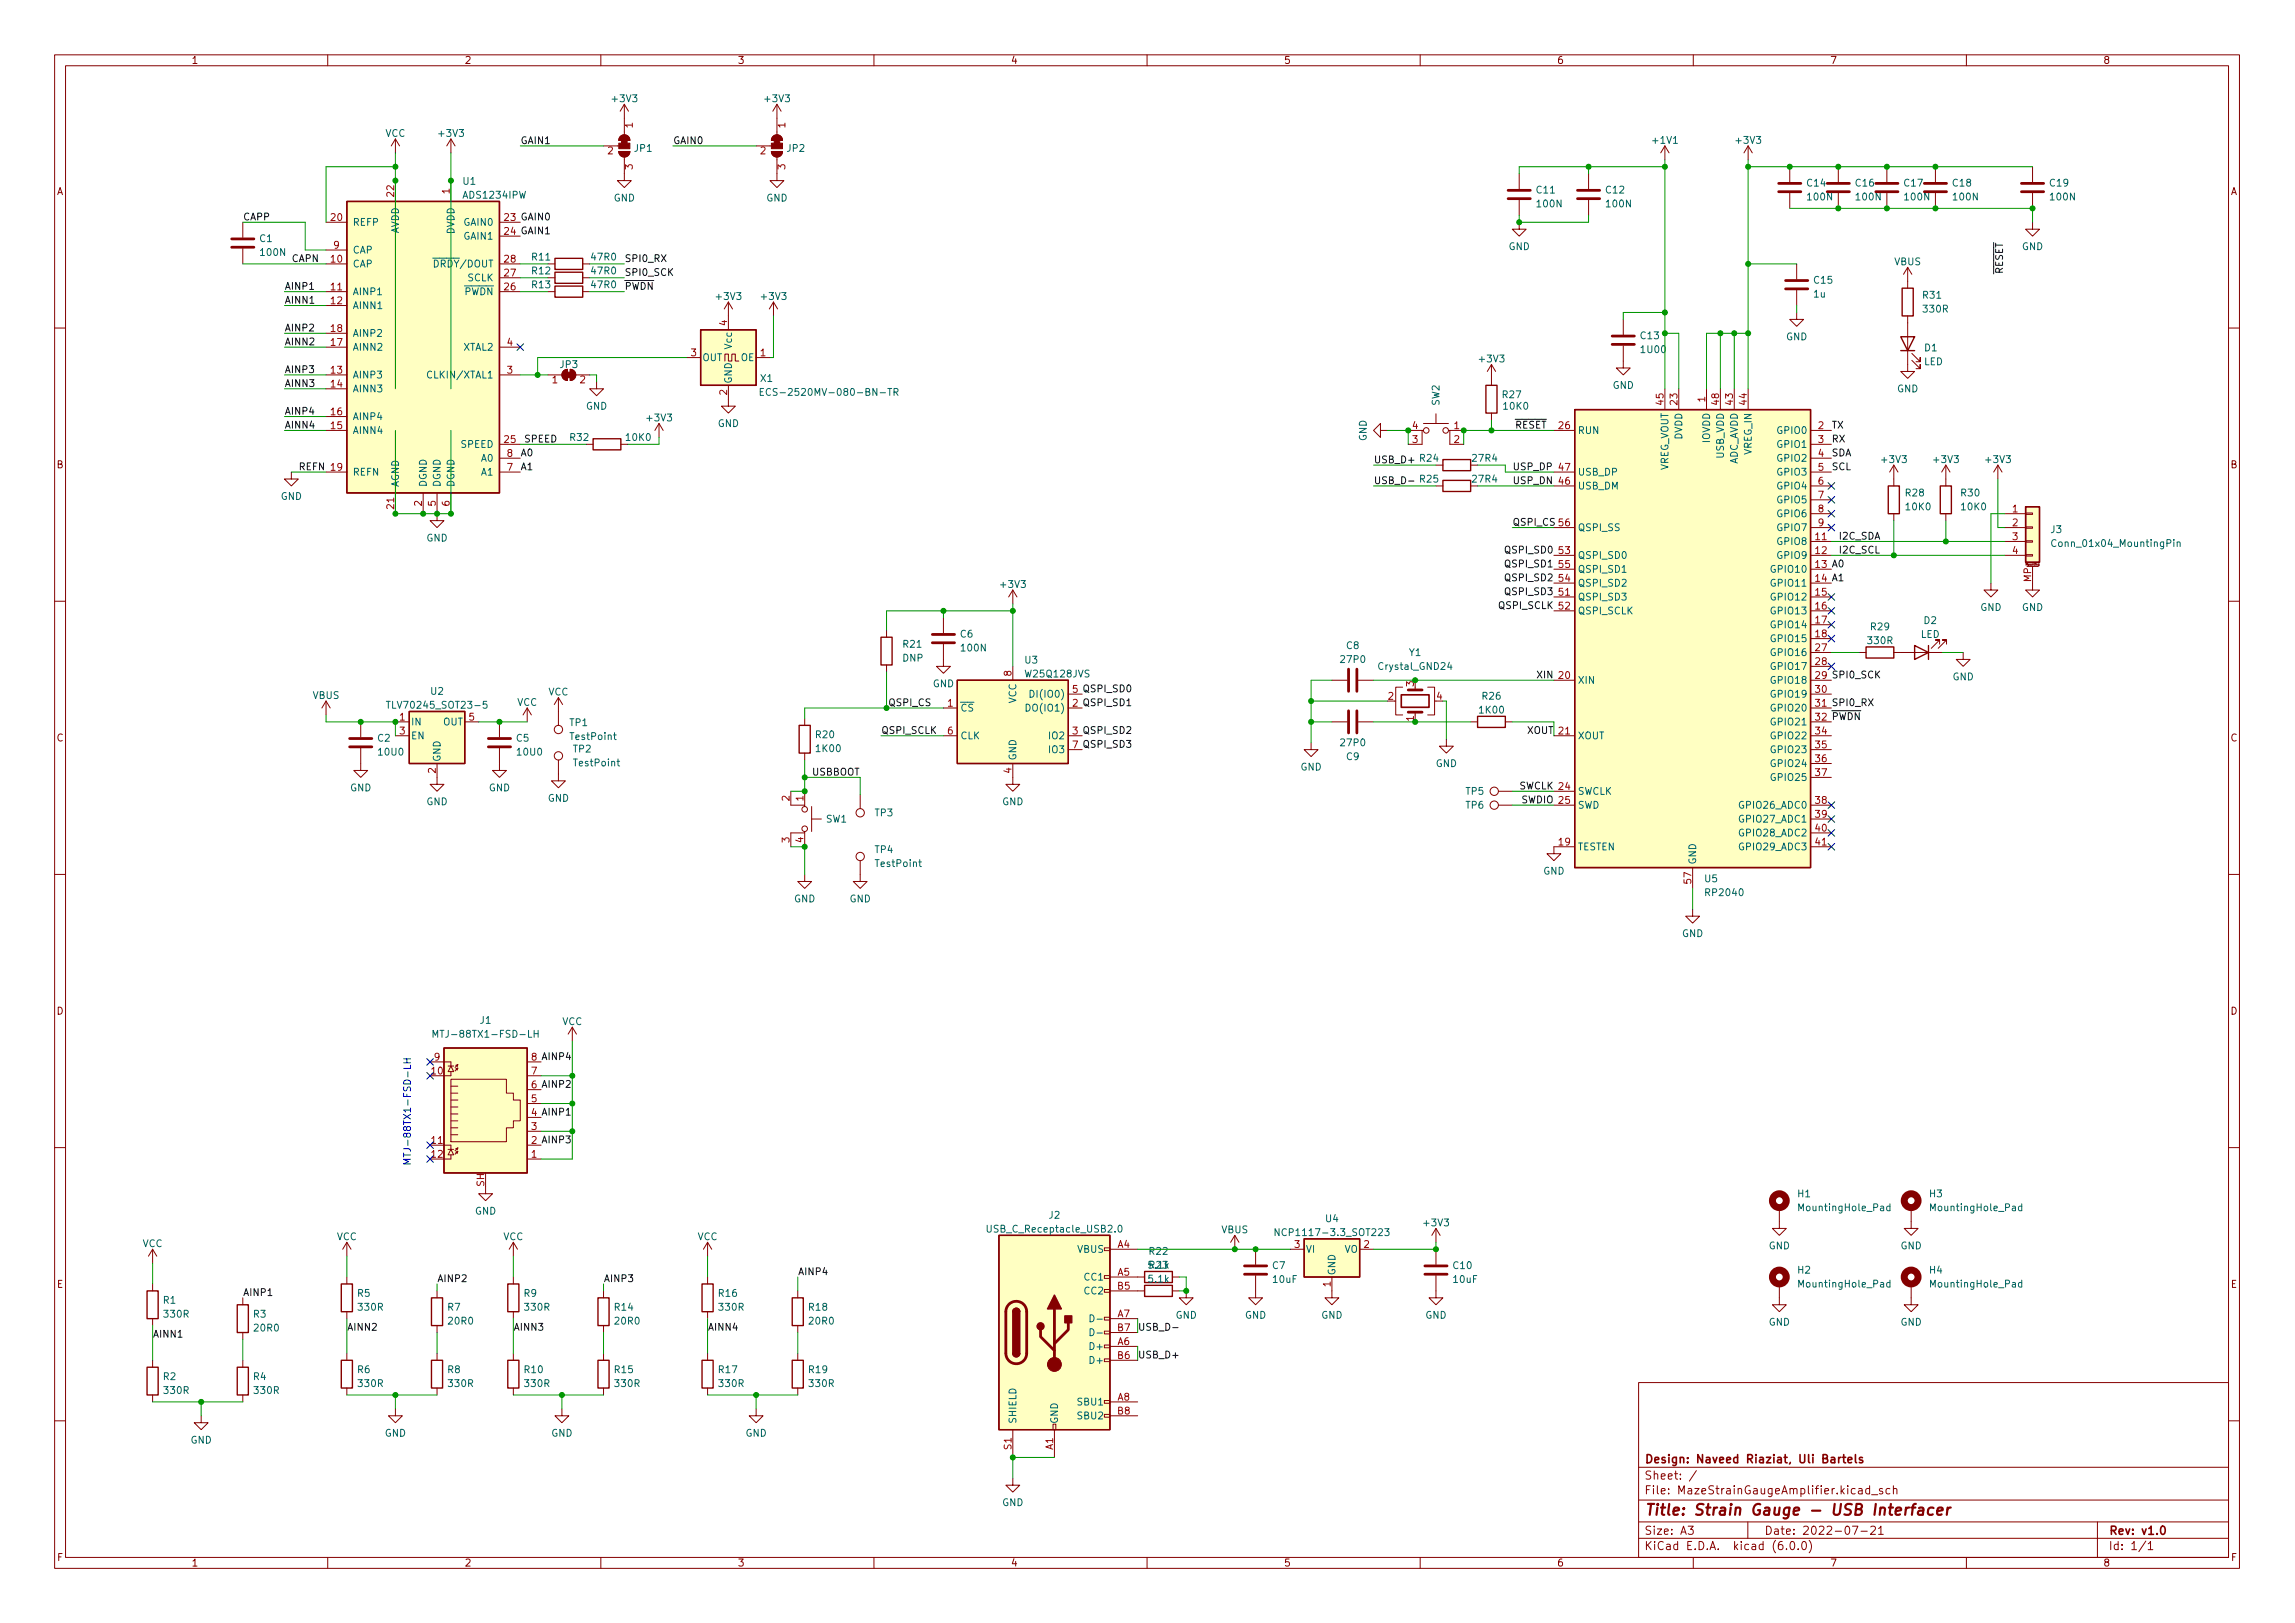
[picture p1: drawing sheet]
<svg xmlns="http://www.w3.org/2000/svg" width="420mm" height="297mm" viewBox="0 0 420 297" stroke-linecap="round" stroke-linejoin="round" font-family="sans-serif">
<defs><g id="words">
<text font-size="2.8" fill="#840000" x="301" y="277.3">Title: Strain Gauge - USB Interfacer</text>
<g font-size="2.1" fill="#840000">
<text x="301" y="267.8">Design: Naveed Riaziat, Uli Bartels</text>
<text x="301" y="273.5">File: MazeStrainGaugeAmplifier.kicad_sch</text>
<text x="301" y="270.8">Sheet: /</text>
<text x="301" y="280.9">Size: A3</text>
<text x="323" y="280.9">Date: 2022-07-21</text>
<text x="386" y="280.9">Rev: v1.0</text>
<text x="301" y="283.7">KiCad E.D.A. kicad (6.0.0)</text>
<text x="386" y="283.7">Id: 1/1</text>
</g>
<g font-size="1.8" fill="#840000">
<text x="35" y="11.7">1</text>
<text x="85" y="11.7">2</text>
<text x="135" y="11.7">3</text>
<text x="185" y="11.7">4</text>
<text x="235" y="11.7">5</text>
<text x="285" y="11.7">6</text>
<text x="335" y="11.7">7</text>
<text x="385" y="11.7">8</text>
<text x="10.3" y="35.7">A</text>
<text x="408.3" y="35.7">A</text>
<text x="10.3" y="85.7">B</text>
<text x="408.3" y="85.7">B</text>
<text x="10.3" y="135.7">C</text>
<text x="408.3" y="135.7">C</text>
<text x="10.3" y="185.7">D</text>
<text x="408.3" y="185.7">D</text>
<text x="10.4" y="235.7">E</text>
<text x="408.4" y="235.7">E</text>
<text x="10.4" y="285.7">F</text>
<text x="35" y="286.7">1</text>
<text x="85" y="286.7">2</text>
<text x="135" y="286.7">3</text>
<text x="185" y="286.7">4</text>
<text x="235" y="286.7">5</text>
<text x="285" y="286.7">6</text>
<text x="335" y="286.7">7</text>
<text x="385" y="286.7">8</text>
<text x="408.4" y="285.7">F</text>
</g>
<g font-size="1.8" fill="#006464">
<text x="112.2" y="18.7">+3V3</text>
<text x="140.2" y="18.7">+3V3</text>
<text x="70.5" y="25">VCC</text>
<text x="80.5" y="25">+3V3</text>
<text x="116.2" y="27.8">JP1</text>
<text x="144.1" y="27.8">JP2</text>
<text x="302.7" y="26.3">+1V1</text>
<text x="317.9" y="26.3">+3V3</text>
<text x="84.8" y="33.8">U1</text>
<text x="281.4" y="35.4">C11</text>
<text x="294.1" y="35.4">C12</text>
<text x="330.9" y="34.1">C14</text>
<text x="339.8" y="34.1">C16</text>
<text x="348.7" y="34.1">C17</text>
<text x="357.6" y="34.1">C18</text>
<text x="375.3" y="34.1">C19</text>
<text x="64.5" y="41.3">REFP</text>
<text x="85" y="36.3">ADS1234IPW</text>
<text x="85" y="41.3">GAIN0</text>
<text x="112.3" y="36.9">GND</text>
<text x="140.3" y="36.9">GND</text>
<text x="281.5" y="37.9">100N</text>
<text x="294.2" y="37.9">100N</text>
<text x="331" y="36.7">100N</text>
<text x="339.9" y="36.7">100N</text>
<text x="348.8" y="36.7">100N</text>
<text x="357.7" y="36.7">100N</text>
<text x="375.5" y="36.7">100N</text>
<text x="47.6" y="44.3">C1</text>
<text x="47.8" y="46.8">100N</text>
<text x="64.5" y="46.4">CAP</text>
<text x="73" y="42.9" transform="rotate(-90 73 42.9)">AVDD</text>
<text x="83.2" y="42.9" transform="rotate(-90 83.2 42.9)">DVDD</text>
<text x="85" y="43.9">GAIN1</text>
<text x="97.4" y="47.7">R11</text>
<text x="108.4" y="47.7">47R0</text>
<text x="276.2" y="45.8">GND</text>
<text x="370.1" y="45.8">GND</text>
<text x="64.5" y="48.9">CAP</text>
<text x="78.5" y="48.9">~{DRDY}/DOUT</text>
<text x="85.6" y="51.5">SCLK</text>
<text x="97.4" y="52.7">R13</text>
<text x="97.4" y="50.2">R12</text>
<text x="108.4" y="52.7">47R0</text>
<text x="108.4" y="50.2">47R0</text>
<text x="332.2" y="51.9">C15</text>
<text x="346.8" y="48.5">VBUS</text>
<text x="64.5" y="54">AINP1</text>
<text x="64.5" y="56.6">AINN1</text>
<text x="83.6" y="54">~{PWDN}</text>
<text x="131.3" y="54.9">+3V3</text>
<text x="139.5" y="54.9">+3V3</text>
<text x="332.1" y="54.4">1u</text>
<text x="352.1" y="54.6">R31</text>
<text x="352.2" y="57.2">330R</text>
<text x="64.5" y="64.2">AINN2</text>
<text x="64.5" y="61.6">AINP2</text>
<text x="84.8" y="64.2">XTAL2</text>
<text x="134" y="63.8" transform="rotate(-90 134 63.8)">Vcc</text>
<text x="300.4" y="62.1">C13</text>
<text x="300.5" y="64.6">1U00</text>
<text x="327" y="62.3">GND</text>
<text x="352.4" y="64.3">D1</text>
<text x="64.5" y="69.3">AINP3</text>
<text x="64.5" y="71.8">AINN3</text>
<text x="78.9" y="69.3">CLKIN/XTAL1</text>
<text x="102.6" y="67.3">JP3</text>
<text x="128.5" y="66.1">OUT</text>
<text x="134" y="70.3" transform="rotate(-90 134 70.3)">GND</text>
<text x="135.6" y="66.1">OE</text>
<text x="139.3" y="69.9">X1</text>
<text x="271" y="66.3">+3V3</text>
<text x="295.2" y="71.2">GND</text>
<text x="347.3" y="71.8">GND</text>
<text x="352.2" y="66.8">LED</text>
<text x="64.5" y="76.9">AINP4</text>
<text x="107.3" y="75">GND</text>
<text x="118.6" y="77.1">+3V3</text>
<text x="141.5" y="72.4">ECS-2520MV-080-BN-TR</text>
<text x="263.5" y="74.2" transform="rotate(-90 263.5 74.2)">SW2</text>
<text x="275.1" y="72.9">R27</text>
<text x="275.4" y="75">10K0</text>
<text x="64.5" y="79.4">AINN4</text>
<text x="84.4" y="82">SPEED</text>
<text x="104.4" y="80.7">R32</text>
<text x="114.7" y="80.7">10K0</text>
<text x="131.4" y="78.1">GND</text>
<text x="250.2" y="80.7" transform="rotate(-90 250.2 80.7)">GND</text>
<text x="288.8" y="79.4">RUN</text>
<text x="308" y="80.5" transform="rotate(-90 308 80.5)">DVDD</text>
<text x="313.1" y="81.1" transform="rotate(-90 313.1 81.1)">IOVDD</text>
<text x="315.6" y="83.9" transform="rotate(-90 315.6 83.9)">USB_VDD</text>
<text x="320.7" y="83.2" transform="rotate(-90 320.7 83.2)">VREG_IN</text>
<text x="325.6" y="79.4">GPIO0</text>
<text x="325.6" y="82">GPIO1</text>
<text x="64.5" y="87">REFN</text>
<text x="73" y="89.2" transform="rotate(-90 73 89.2)">AGND</text>
<text x="78.1" y="89.2" transform="rotate(-90 78.1 89.2)">DGND</text>
<text x="80.6" y="89.2" transform="rotate(-90 80.6 89.2)">DGND</text>
<text x="83.2" y="89.2" transform="rotate(-90 83.2 89.2)">DGND</text>
<text x="88.2" y="87">A1</text>
<text x="88.2" y="84.5">A0</text>
<text x="260" y="84.5">R24</text>
<text x="260" y="88.3">R25</text>
<text x="269.7" y="84.5">27R4</text>
<text x="269.7" y="88.3">27R4</text>
<text x="288.8" y="89.6">USB_DM</text>
<text x="288.8" y="87">USB_DP</text>
<text x="305.4" y="86.4" transform="rotate(-90 305.4 86.4)">VREG_VOUT</text>
<text x="318.1" y="85.3" transform="rotate(-90 318.1 85.3)">ADC_AVDD</text>
<text x="325.6" y="84.5">GPIO2</text>
<text x="325.6" y="87">GPIO3</text>
<text x="325.6" y="89.6">GPIO4</text>
<text x="344.6" y="84.7">+3V3</text>
<text x="354.1" y="84.7">+3V3</text>
<text x="363.7" y="84.7">+3V3</text>
<text x="51.4" y="91.5">GND</text>
<text x="325.6" y="92.1">GPIO5</text>
<text x="325.6" y="94.7">GPIO6</text>
<text x="348.9" y="90.8">R28</text>
<text x="349" y="93.4">10K0</text>
<text x="359.1" y="90.8">R30</text>
<text x="359.2" y="93.4">10K0</text>
<text x="78" y="99.1">GND</text>
<text x="288.8" y="97.2">QSPI_SS</text>
<text x="325.6" y="99.7">GPIO8</text>
<text x="325.6" y="97.2">GPIO7</text>
<text x="375.5" y="97.5">J3</text>
<text x="376.3" y="100.1">Conn_01x04_MountingPin</text>
<text x="183.3" y="107.6">+3V3</text>
<text x="288.8" y="102.3">QSPI_SD0</text>
<text x="288.8" y="107.4">QSPI_SD2</text>
<text x="288.8" y="104.8">QSPI_SD1</text>
<text x="324.6" y="104.8">GPIO10</text>
<text x="324.6" y="107.4">GPIO11</text>
<text x="325.6" y="102.3">GPIO9</text>
<text x="288.8" y="109.9">QSPI_SD3</text>
<text x="288.8" y="112.4">QSPI_SCLK</text>
<text x="324.6" y="109.9">GPIO12</text>
<text x="324.6" y="112.4">GPIO13</text>
<text x="362.5" y="111.8">GND</text>
<text x="370.1" y="111.8">GND</text>
<text x="165.4" y="118.5">R21</text>
<text x="175.8" y="116.7">C6</text>
<text x="176.1" y="119.2">100N</text>
<text x="246.5" y="118.8">C8</text>
<text x="324.6" y="115">GPIO14</text>
<text x="324.6" y="117.5">GPIO15</text>
<text x="342.1" y="117.9">330R</text>
<text x="342.5" y="115.3">R29</text>
<text x="351.6" y="116.7">LED</text>
<text x="352.2" y="114.2">D2</text>
<text x="165.2" y="121.1">DNP</text>
<text x="170.8" y="125.8">GND</text>
<text x="187.7" y="121.4">U3</text>
<text x="187.9" y="124">W25Q128JVS</text>
<text x="245.6" y="121.3">27P0</text>
<text x="252.6" y="122.6">Crystal_GND24</text>
<text x="258" y="120.1">Y1</text>
<text x="288.8" y="125.1">XIN</text>
<text x="324.6" y="120.1">GPIO16</text>
<text x="324.6" y="122.6">GPIO17</text>
<text x="324.6" y="125.1">GPIO18</text>
<text x="357.4" y="124.5">GND</text>
<text x="57.2" y="127.9">VBUS</text>
<text x="71.8" y="129.7">TLV70245_SOT23-5</text>
<text x="78.9" y="127.1">U2</text>
<text x="94.7" y="129.2">VCC</text>
<text x="100.4" y="127.3">VCC</text>
<text x="175.8" y="130.2">~{CS}</text>
<text x="186.1" y="128.7" transform="rotate(-90 186.1 128.7)">VCC</text>
<text x="188.4" y="130.2">DO(IO1)</text>
<text x="189.3" y="127.7">DI(IO0)</text>
<text x="270.9" y="130.6">1K00</text>
<text x="271.4" y="128">R26</text>
<text x="324.6" y="127.7">GPIO19</text>
<text x="324.6" y="130.2">GPIO20</text>
<text x="69.1" y="135.7">C2</text>
<text x="75.2" y="132.8">IN</text>
<text x="75.2" y="135.3">EN</text>
<text x="81.1" y="132.8">OUT</text>
<text x="94.5" y="135.7">C5</text>
<text x="104.3" y="132.9">TP1</text>
<text x="104.5" y="135.4">TestPoint</text>
<text x="105" y="137.7">TP2</text>
<text x="149.4" y="135.1">R20</text>
<text x="149.5" y="137.6">1K00</text>
<text x="175.8" y="135.3">CLK</text>
<text x="192.2" y="135.3">IO2</text>
<text x="192.2" y="137.8">IO3</text>
<text x="245.6" y="136.6">27P0</text>
<text x="288.8" y="135.3">XOUT</text>
<text x="324.6" y="132.8">GPIO21</text>
<text x="324.6" y="135.3">GPIO22</text>
<text x="324.6" y="137.8">GPIO23</text>
<text x="69.4" y="138.3">10U0</text>
<text x="80.6" y="139.5" transform="rotate(-90 80.6 139.5)">GND</text>
<text x="94.8" y="138.3">10U0</text>
<text x="105.2" y="140.2">TestPoint</text>
<text x="186.1" y="139.2" transform="rotate(-90 186.1 139.2)">GND</text>
<text x="238.1" y="141">GND</text>
<text x="246.5" y="139.1">C9</text>
<text x="262.8" y="140.4">GND</text>
<text x="324.6" y="140.4">GPIO24</text>
<text x="324.6" y="142.9">GPIO25</text>
<text x="64.1" y="144.8">GND</text>
<text x="78" y="147.4">GND</text>
<text x="89.5" y="144.8">GND</text>
<text x="100.3" y="146.7">GND</text>
<text x="160.2" y="149.4">TP3</text>
<text x="183.5" y="147.4">GND</text>
<text x="268.4" y="145.5">TP5</text>
<text x="268.4" y="148">TP6</text>
<text x="288.8" y="145.5">SWCLK</text>
<text x="288.8" y="148">SWD</text>
<text x="318.8" y="148">GPIO26_ADC0</text>
<text x="151.2" y="150.5">SW1</text>
<text x="288.8" y="155.6">TESTEN</text>
<text x="318.8" y="150.5">GPIO27_ADC1</text>
<text x="318.8" y="153.1">GPIO28_ADC2</text>
<text x="318.8" y="155.6">GPIO29_ADC3</text>
<text x="160.2" y="156.1">TP4</text>
<text x="160.4" y="158.7">TestPoint</text>
<text x="282.5" y="160.1">GND</text>
<text x="310.5" y="158.3" transform="rotate(-90 310.5 158.3)">GND</text>
<text x="312.1" y="161.5">U5</text>
<text x="145.4" y="165.1">GND</text>
<text x="155.5" y="165.1">GND</text>
<text x="312.5" y="164">RP2040</text>
<text x="307.9" y="171.5">GND</text>
<text x="80.7" y="189.9">MTJ-88TX1-FSD-LH</text>
<text x="87.9" y="187.4">J1</text>
<text x="102.9" y="187.6">VCC</text>
<text x="329.1" y="219.1">H1</text>
<text x="329.6" y="221.7">MountingHole_Pad</text>
<text x="353.3" y="219.1">H3</text>
<text x="353.8" y="221.7">MountingHole_Pad</text>
<text x="61.6" y="227">VCC</text>
<text x="86.9" y="222.3">GND</text>
<text x="92.1" y="227">VCC</text>
<text x="127.7" y="227">VCC</text>
<text x="181.3" y="225.6">USB_C_Receptacle_USB2.0</text>
<text x="192.1" y="223">J2</text>
<text x="223.6" y="225.7">VBUS</text>
<text x="234.7" y="226.2">NCP1117-3.3_SOT223</text>
<text x="242.7" y="223.7">U4</text>
<text x="260.8" y="224.4">+3V3</text>
<text x="26.1" y="228.2">VCC</text>
<text x="197.3" y="229.3">VBUS</text>
<text x="210.5" y="229.6">R22</text>
<text x="210.5" y="232.2">R23</text>
<text x="233" y="232.2">C7</text>
<text x="239" y="229.3">VI</text>
<text x="244.5" y="233.5" transform="rotate(-90 244.5 233.5)">GND</text>
<text x="246.1" y="229.3">VO</text>
<text x="266.1" y="232.2">C10</text>
<text x="323.8" y="228.6">GND</text>
<text x="329.1" y="233.1">H2</text>
<text x="347.9" y="228.6">GND</text>
<text x="353.3" y="233.1">H4</text>
<text x="29.9" y="238.6">R1</text>
<text x="65.5" y="237.3">R5</text>
<text x="65.7" y="239.9">330R</text>
<text x="82" y="239.9">R7</text>
<text x="95.9" y="237.3">R9</text>
<text x="96.2" y="239.9">330R</text>
<text x="112.6" y="239.9">R14</text>
<text x="131.6" y="237.3">R16</text>
<text x="131.7" y="239.9">330R</text>
<text x="148.1" y="239.9">R18</text>
<text x="198.6" y="234.4">CC1</text>
<text x="198.6" y="236.9">CC2</text>
<text x="210.4" y="234.7">5.1k</text>
<text x="233.1" y="234.8">10uF</text>
<text x="266.2" y="234.8">10uF</text>
<text x="329.6" y="235.6">MountingHole_Pad</text>
<text x="353.8" y="235.6">MountingHole_Pad</text>
<text x="30.1" y="241.1">330R</text>
<text x="46.4" y="241.1">R3</text>
<text x="46.6" y="243.7">20R0</text>
<text x="82.2" y="242.4">20R0</text>
<text x="112.7" y="242.4">20R0</text>
<text x="148.2" y="242.4">20R0</text>
<text x="215.2" y="241.3">GND</text>
<text x="227.9" y="241.3">GND</text>
<text x="241.9" y="241.3">GND</text>
<text x="260.9" y="241.3">GND</text>
<text x="323.8" y="242.6">GND</text>
<text x="347.9" y="242.6">GND</text>
<text x="65.5" y="251.3">R6</text>
<text x="82" y="251.3">R8</text>
<text x="96.1" y="251.3">R10</text>
<text x="112.6" y="251.3">R15</text>
<text x="131.6" y="251.3">R17</text>
<text x="148.1" y="251.3">R19</text>
<text x="199.9" y="247.1">D+</text>
<text x="199.9" y="249.6">D+</text>
<text x="29.9" y="252.6">R2</text>
<text x="30.1" y="255.1">330R</text>
<text x="46.4" y="252.6">R4</text>
<text x="46.6" y="255.1">330R</text>
<text x="65.7" y="253.8">330R</text>
<text x="82.2" y="253.8">330R</text>
<text x="96.2" y="253.8">330R</text>
<text x="112.7" y="253.8">330R</text>
<text x="131.7" y="253.8">330R</text>
<text x="148.2" y="253.8">330R</text>
<text x="197.5" y="257.2">SBU1</text>
<text x="70.4" y="262.9">GND</text>
<text x="100.9" y="262.9">GND</text>
<text x="136.5" y="262.9">GND</text>
<text x="186.1" y="260.6" transform="rotate(-90 186.1 260.6)">SHIELD</text>
<text x="193.7" y="260.6" transform="rotate(-90 193.7 260.6)">GND</text>
<text x="197.5" y="259.8">SBU2</text>
<text x="34.9" y="264.2">GND</text>
<text x="183.5" y="275.6">GND</text>
</g>
<g font-size="1.8" fill="#a90000">
<text x="115.8" y="23.4" transform="rotate(-90 115.8 23.4)">1</text>
<text x="143.8" y="23.4" transform="rotate(-90 143.8 23.4)">1</text>
<text x="111.3" y="28.2">2</text>
<text x="139.2" y="28.2">2</text>
<text x="72.1" y="35.9" transform="rotate(-90 72.1 35.9)">22</text>
<text x="82.3" y="35.5" transform="rotate(-90 82.3 35.5)">1</text>
<text x="115.8" y="31" transform="rotate(-90 115.8 31)">3</text>
<text x="143.8" y="31" transform="rotate(-90 143.8 31)">3</text>
<text x="60.6" y="40.4">20</text>
<text x="61.1" y="45.5">9</text>
<text x="60.6" y="48">10</text>
<text x="60.6" y="53.1">11</text>
<text x="92.4" y="53.1">26</text>
<text x="92.4" y="50.6">27</text>
<text x="92.4" y="48">28</text>
<text x="60.6" y="55.7">12</text>
<text x="133.1" y="59.6" transform="rotate(-90 133.1 59.6)">4</text>
<text x="60.6" y="63.3">17</text>
<text x="60.6" y="60.7">18</text>
<text x="92.9" y="63.3">4</text>
<text x="126.5" y="65.2">3</text>
<text x="139.2" y="65.2">1</text>
<text x="60.6" y="68.4">13</text>
<text x="60.6" y="70.9">14</text>
<text x="92.9" y="68.4">3</text>
<text x="101.1" y="70.1">1</text>
<text x="106.2" y="70.1">2</text>
<text x="60.6" y="76">16</text>
<text x="133.1" y="72.3" transform="rotate(-90 133.1 72.3)">2</text>
<text x="304.5" y="74" transform="rotate(-90 304.5 74)">45</text>
<text x="307.1" y="74" transform="rotate(-90 307.1 74)">23</text>
<text x="312.2" y="73.6" transform="rotate(-90 312.2 73.6)">1</text>
<text x="314.7" y="74" transform="rotate(-90 314.7 74)">48</text>
<text x="317.2" y="74" transform="rotate(-90 317.2 74)">43</text>
<text x="319.8" y="74" transform="rotate(-90 319.8 74)">44</text>
<text x="60.6" y="78.5">15</text>
<text x="92.4" y="81.1">25</text>
<text x="92.9" y="83.6">8</text>
<text x="258.6" y="81.1">3</text>
<text x="258.6" y="78.5">4</text>
<text x="266.2" y="78.5">1</text>
<text x="266.2" y="81.1">2</text>
<text x="285.4" y="78.5">26</text>
<text x="332.9" y="78.5">2</text>
<text x="332.9" y="81.1">3</text>
<text x="332.9" y="83.6">4</text>
<text x="92.9" y="86.1">7</text>
<text x="285.4" y="88.7">46</text>
<text x="285.4" y="86.1">47</text>
<text x="332.9" y="86.1">5</text>
<text x="332.9" y="88.7">6</text>
<text x="72.1" y="93.1" transform="rotate(-90 72.1 93.1)">21</text>
<text x="77.2" y="92.6" transform="rotate(-90 77.2 92.6)">2</text>
<text x="79.8" y="92.6" transform="rotate(-90 79.8 92.6)">5</text>
<text x="82.3" y="92.6" transform="rotate(-90 82.3 92.6)">6</text>
<text x="332.9" y="91.2">7</text>
<text x="332.9" y="93.8">8</text>
<text x="368.4" y="93.8">1</text>
<text x="285.4" y="101.4">53</text>
<text x="332.4" y="98.8">11</text>
<text x="332.4" y="101.4">12</text>
<text x="332.9" y="96.3">9</text>
<text x="368.4" y="96.3">2</text>
<text x="368.4" y="98.8">3</text>
<text x="368.4" y="101.4">4</text>
<text x="285.4" y="106.5">54</text>
<text x="285.4" y="103.9">55</text>
<text x="371.9" y="106.5" transform="rotate(-90 371.9 106.5)">MP</text>
<text x="285.4" y="109">51</text>
<text x="332.4" y="109">15</text>
<text x="332.4" y="111.5">16</text>
<text x="332.4" y="114.1">17</text>
<text x="332.4" y="116.6">18</text>
<text x="332.4" y="119.2">27</text>
<text x="185.2" y="123.7" transform="rotate(-90 185.2 123.7)">8</text>
<text x="258.8" y="125.6" transform="rotate(-90 258.8 125.6)">3</text>
<text x="332.4" y="121.7">28</text>
<text x="73.2" y="131.9">1</text>
<text x="85.9" y="131.9">5</text>
<text x="173.5" y="129.3">1</text>
<text x="254.1" y="128.1">2</text>
<text x="258.8" y="132" transform="rotate(-90 258.8 132)">1</text>
<text x="263" y="128.1">4</text>
<text x="332.4" y="126.8">30</text>
<text x="73.2" y="134.4">3</text>
<text x="173.5" y="134.4">6</text>
<text x="285.4" y="134.4">21</text>
<text x="332.4" y="134.4">34</text>
<text x="332.4" y="136.9">35</text>
<text x="79.8" y="141.5" transform="rotate(-90 79.8 141.5)">2</text>
<text x="185.2" y="141.5" transform="rotate(-90 185.2 141.5)">4</text>
<text x="332.4" y="139.5">36</text>
<text x="332.4" y="142">37</text>
<text x="144.5" y="146.6" transform="rotate(-90 144.5 146.6)">2</text>
<text x="147.1" y="146.6" transform="rotate(-90 147.1 146.6)">1</text>
<text x="332.4" y="147.1">38</text>
<text x="332.4" y="149.6">39</text>
<text x="144.5" y="154.2" transform="rotate(-90 144.5 154.2)">3</text>
<text x="147.1" y="154.2" transform="rotate(-90 147.1 154.2)">4</text>
<text x="285.4" y="154.7">19</text>
<text x="332.4" y="152.2">40</text>
<text x="332.4" y="154.7">41</text>
<text x="309.6" y="161.7" transform="rotate(-90 309.6 161.7)">57</text>
<text x="79" y="196.6">10</text>
<text x="79.5" y="194.1">9</text>
<text x="97.3" y="196.6">7</text>
<text x="97.3" y="201.7">5</text>
<text x="79" y="209.3">11</text>
<text x="97.3" y="206.8">3</text>
<text x="79" y="211.9">12</text>
<text x="97.3" y="211.9">1</text>
<text x="88.6" y="217.2" transform="rotate(-90 88.6 217.2)">SH</text>
<text x="204.6" y="228.4">A4</text>
<text x="204.6" y="233.5">A5</text>
<text x="237" y="228.4">3</text>
<text x="249.7" y="228.4">2</text>
<text x="204.6" y="236">B5</text>
<text x="243.6" y="235.5" transform="rotate(-90 243.6 235.5)">1</text>
<text x="204.6" y="241.1">A7</text>
<text x="204.6" y="243.6">B7</text>
<text x="204.6" y="246.2">A6</text>
<text x="204.6" y="248.7">B6</text>
<text x="204.6" y="256.3">A8</text>
<text x="204.6" y="258.9">B8</text>
<text x="185.2" y="265.3" transform="rotate(-90 185.2 265.3)">S1</text>
<text x="192.8" y="265.3" transform="rotate(-90 192.8 265.3)">A1</text>
</g>
<g font-size="1.8" fill="#0f0f0f">
<text x="95.2" y="26.4">GAIN1</text>
<text x="123.2" y="26.4">GAIN0</text>
<text x="44.4" y="40.3">CAPP</text>
<text x="92.4" y="40.4">23 GAIN0</text>
<text x="53.3" y="47.9">CAPN</text>
<text x="92.4" y="43">24 GAIN1</text>
<text x="114.3" y="47.9">SPI0_RX</text>
<text x="52.1" y="53">AINP1</text>
<text x="114.3" y="53">~{PWDN}</text>
<text x="114.3" y="50.5">SPI0_SCK</text>
<text x="366.7" y="50.2" transform="rotate(-90 366.7 50.2)">~{RESET}</text>
<text x="52.1" y="55.6">AINN1</text>
<text x="52.1" y="63.2">AINN2</text>
<text x="52.1" y="60.6">AINP2</text>
<text x="52.1" y="70.8">AINN3</text>
<text x="52.1" y="68.3">AINP3</text>
<text x="52.1" y="75.9">AINP4</text>
<text x="52.1" y="78.4">AINN4</text>
<text x="95.2" y="83.5">A0</text>
<text x="95.9" y="81">SPEED</text>
<text x="275.9" y="78.4">~{RESET}</text>
<text x="335.3" y="81">RX</text>
<text x="335.3" y="83.5">SDA</text>
<text x="335.3" y="78.4">TX</text>
<text x="54.6" y="86">REFN 19</text>
<text x="95.2" y="86">A1</text>
<text x="251.5" y="84.8">USB_D+</text>
<text x="251.5" y="88.6">USB_D-</text>
<text x="276.9" y="86">USP_DP</text>
<text x="276.9" y="88.6">USP_DN</text>
<text x="335.3" y="86">SCL</text>
<text x="275.8" y="101.3">QSPI_SD0</text>
<text x="276.9" y="96.2">QSPI_CS 56</text>
<text x="336.5" y="98.7">I2C_SDA</text>
<text x="336.5" y="101.3">I2C_SCL</text>
<text x="275.8" y="103.8">QSPI_SD1</text>
<text x="275.8" y="106.4">QSPI_SD2</text>
<text x="332.4" y="103.9">13 A0</text>
<text x="332.4" y="106.5">14 A1</text>
<text x="274.5" y="111.4">QSPI_SCLK 52</text>
<text x="275.8" y="108.9">QSPI_SD3</text>
<text x="281.5" y="124.1">XIN 20</text>
<text x="332.4" y="124.2">29 SPI0_SCK</text>
<text x="162.6" y="129.2">QSPI_CS</text>
<text x="196.4" y="129.3">2 QSPI_SD1</text>
<text x="196.4" y="126.8">5 QSPI_SD0</text>
<text x="332.4" y="129.3">31 SPI0_RX</text>
<text x="332.4" y="131.9">32 ~{PWDN}</text>
<text x="161.3" y="134.3">QSPI_SCLK</text>
<text x="196.4" y="134.4">3 QSPI_SD2</text>
<text x="196.4" y="136.9">7 QSPI_SD3</text>
<text x="279.6" y="134.3">XOUT</text>
<text x="148.6" y="141.9">USBBOOT</text>
<text x="278" y="144.5">SWCLK 24</text>
<text x="278.5" y="147">SWDIO 25</text>
<text x="97.3" y="194.1">8 AINP4</text>
<text x="97.3" y="199.2">6 AINP2</text>
<text x="97.3" y="209.3">2 AINP3</text>
<text x="97.3" y="204.3">4 AINP1</text>
<text x="146" y="233.4">AINP4</text>
<text x="44.4" y="237.2">AINP1</text>
<text x="80" y="234.6">AINP2</text>
<text x="110.5" y="234.6">AINP3</text>
<text x="27.9" y="244.8">AINN1</text>
<text x="63.5" y="243.5">AINN2</text>
<text x="94" y="243.5">AINN3</text>
<text x="129.5" y="243.5">AINN4</text>
<text x="208.3" y="243.5">USB_D-</text>
<text x="208.3" y="248.6">USB_D+</text>
</g>
<text font-size="1.8" fill="#0000c2" x="75.2" y="213.4" transform="rotate(-90 75.2 213.4)">MTJ-88TX1-FSD-LH</text>
<text font-size=".5" fill="#840000" x="370.9" y="103.5">Mounting</text>
</g></defs>
<g fill="none" stroke="#840000" stroke-width=".18">
<path d="M10 10h400v277h-400zM12 12h396v273h-396zM60 10v2M110 10v2M114.3 19.1l-.8 1.3M114.3 19.1v5.6M114.3 19.1l.8 1.3M142.2 19.1l-.7 1.3M142.2 19.1v5.6M142.2 19.1l.8 1.3M160 10v2M210 10v2"/>
<path d="M260 10v2M310 10v2M360 10v2M72.4 25.4l-.8 1.3M72.4 25.4v2.6M72.4 33.1v3.8M72.4 25.4l.8 1.3M82.5 25.4l-.7 1.3M82.5 25.4v2.6M82.5 33.1v3.8M82.5 25.4l.8 1.3M110.5 26.7h2.8"/>
<path d="M113.3 27.7h2a1.02 1.02 0 0 1-1 1 1.02 1.02 0 0 1-1-1zM113.6 25a1.02 1.02 0 0 1 1.1-.2 1.02 1.02 0 0 1 .6 .9h-2zM114.3 28.7v4.4h1.3l-1.3 1.2-1.3-1.2h1.3M138.4 26.7h2.8M141.2 27.7h2.1a1.02 1.02 0 0 1-1.1 1 1.02 1.02 0 0 1-1-1zM141.5 25a1.02 1.02 0 0 1 1.1-.2 1.02 1.02 0 0 1 .7 .9h-2.1zM142.2 28.7v4.4h1.3l-1.3 1.2-1.2-1.2h1.2M278.1 31.8v2.8M278.1 36.6v2.8M290.8 31.8v2.8M290.8 36.6v2.8M304.8 26.7v2.5"/>
<path d="M304.8 26.7l-.8 1.3M304.8 26.7l.8 1.3M320 26.7v2.5M320 26.7l-.7 1.3M320 26.7l.8 1.3M327.7 30.5v2.8M327.7 35.3v2.8M336.5 30.5v2.8M336.5 35.3v2.8M345.4 30.5v2.8M345.4 35.3v2.8M354.3 30.5v2.8"/>
<path d="M354.3 35.3v2.8M372.1 30.5v2.8M372.1 35.3v2.8M44.4 40.7v2.8M44.4 45.5v2.8M59.7 48.3h3.8M59.7 53.4h3.8M59.7 55.9h3.8M59.7 40.7h3.8M59.7 45.8h3.8M91.4 48.3h3.8M91.4 53.4h3.8"/>
<path d="M91.4 40.7h3.8M91.4 43.2h3.8M91.4 50.8h3.8M100.3 48.3h1.3M100.3 53.4h1.3M100.3 50.8h1.3M106.7 48.3h1.2M106.7 53.4h1.2M106.7 50.8h1.2M133.3 55.3v5.1M133.3 55.3l-.7 1.3M133.3 55.3l.8 1.3"/>
<path d="M141.6 55.3l-.8 1.3M141.6 55.3v2.5M141.6 55.3l.8 1.3M278.1 40.7v1.2h1.3l-1.3 1.3-1.2-1.3h1.2M297.2 58.5v2.8M328.9 57.2v1.3h1.3l-1.3 1.2-1.2-1.2h1.2M328.9 48.3v2.8M328.9 53.1v2.8M349.2 57.8v10.2h1.3l-1.3 1.3-1.2-1.3h1.2M349.2 48.9l-.7 1.3M349.2 48.9v3.8M349.2 48.9l.8 1.3"/>
<path d="M372.1 40.7v1.2h1.3l-1.3 1.3-1.3-1.3h1.3M10 60h2M59.7 78.8h3.8M59.7 68.6h3.8M59.7 71.2h3.8M59.7 76.2h3.8M59.7 63.5h3.8M59.7 61h3.8M72.4 71.2v2.8M72.4 76v2.8M82.5 71.2v2.8M82.5 76v2.8"/>
<path d="M91.4 68.6h3.8M91.4 63.5h3.8M100.3 68.6h2.6M103.2 67.9l.7-.3v2a1.02 1.02 0 0 1-1-.6 1.02 1.02 0 0 1 .3-1.1zM104.4 67.6a1.02 1.02 0 0 1 1 1 1.02 1.02 0 0 1-1 1zM105.4 68.6h2.5M109.2 69.9v1.3h1.3l-1.3 1.2-1.3-1.2h1.3M120.6 77.5l-.7 1.3M120.6 77.5v2.5M120.6 77.5l.8 1.3M125.7 65.4h2.6M132.7 66.1v-1.3h.6v1.3h.7v-1.3h.6v1.3h.7"/>
<path d="M133.3 70.5v3.8h1.3l-1.3 1.3-1.2-1.3h1.2M138.4 65.4h2.6M252.7 78.8v1.2l-1.2-1.2 1.2-1.3v1.3h1.3M257.8 78.8h2.5M260.6 78.8h-.3v2.5h-2.5M260.6 77.5h4.6M262.9 75.7v1.8M265.2 78.8h.2v2.5h2.6M265.4 78.8h2.6M273 66.7l-.7 1.3M273 66.7v3.8M273 75.6v1.3"/>
<path d="M273 66.7l.8 1.3M284.5 78.8h3.8M297.2 63.3v4h1.2l-1.2 1.3-1.3-1.3h1.3M304.8 71.2v3.8M307.3 71.2v3.8M312.4 71.2v3.8M315 71.2v3.8M317.5 71.2v3.8M320 71.2v3.8M331.5 78.8h3.8M350 65.9l1.5 1.6v-.8v.8h-.7M350 64.7l1.5 1.5v-.8v.8h-.7"/>
<path d="M408 60h2M53.3 86.4v1.3h1.3l-1.3 1.2-1.2-1.2h1.2M59.7 86.4h3.8M72.4 90.2v3.8M77.5 90.2v3.8M80 90.2v5.1h1.3l-1.3 1.3-1.3-1.3h1.3M82.5 90.2v3.8M91.4 81.3h3.8M91.4 83.9h3.8M91.4 86.4h3.8M107.3 81.3h1.3M113.7 81.3h1.2"/>
<path d="M262.9 88.9h1.3M262.9 85.1h1.3M269.2 88.9h1.3M269.2 85.1h1.3M284.5 88.9h3.8M284.5 86.4h3.8M284.5 96.6h3.8M331.5 99.1h3.8M331.5 81.3h3.8M331.5 83.9h3.8M331.5 88.9h3.8M331.5 86.4h3.8"/>
<path d="M331.5 96.6h3.8M331.5 91.5h3.8M331.5 94h3.8M346.7 85.1v3.8M346.7 94v1.3M346.7 85.1l-.8 1.3M346.7 85.1l.8 1.3M356.2 85.1v3.8M356.2 94v1.3M356.2 85.1l-.7 1.3M356.2 85.1l.8 1.3M365.8 85.1l-.8 1.3"/>
<path d="M365.8 85.1v2.6M365.8 85.1l.7 1.3M367 99.1h3.8M367 96.6h3.8M367 94h3.8M370.8 99h1.3v.2h-1.3zM370.8 96.4h1.3v.3h-1.3zM370.8 93.9h1.3v.2h-1.3zM10 110h2M162.3 115.4v1.2M172.7 117.9v4.1h1.3l-1.3 1.2-1.3-1.2h1.3M172.7 113.1v2.8"/>
<path d="M185.4 108v2.5M185.4 108l-.7 1.3M185.4 108l.8 1.3M284.5 101.6h3.8M284.5 104.2h3.8M284.5 106.7h3.8M284.5 109.3h3.8M284.5 111.8h3.8M331.5 101.6h3.8M331.5 104.2h3.8M331.5 106.7h3.8M331.5 109.3h3.8"/>
<path d="M331.5 111.8h3.8M331.5 114.3h3.8M331.5 116.9h3.8M331.5 119.4h3.8M340.4 119.4h1.2M346.7 119.4h8.9M355.1 117.9v-.8h-.8h.8l-1.5 1.6M356.4 117.9v-.8h-.8h.8l-1.6 1.6M359.4 119.4v1.3h1.3l-1.3 1.3-1.3-1.3h1.3M364.5 106.7v1.3h1.3l-1.3 1.3-1.3-1.3h1.3M367 101.6h3.8M370.8 101.5h1.3v.3h-1.3z"/>
<path d="M371.1 103.7h2M372.1 103.7v4.3h1.3l-1.3 1.3-1.3-1.3h1.3M373.3 103.4h-.2l.1-.2h.1v.3l-.2 .1M408 110h2M59.7 128.3l-.8 1.3M59.7 128.3v2.5M59.7 128.3l.8 1.3M66 136.9v4.1h1.3l-1.3 1.3-1.2-1.3h1.2M66 132.1v2.8M72.4 134.7h2.5M72.4 132.1h2.5M80 139.7v3.8h1.3l-1.3 1.3-1.3-1.3h1.3"/>
<path d="M85.1 132.1h2.5M91.4 136.9v4.1h1.3l-1.3 1.3-1.2-1.3h1.2M91.4 132.1v2.8M96.5 129.6l-.7 1.2M96.5 129.6v2.5M96.5 129.6l.8 1.2M102.2 139.1v3.8h1.3l-1.3 1.3-1.2-1.3h1.2M102.2 127.7v5.1M102.2 127.7l-.7 1.2M102.2 127.7l.8 1.2M147.3 131.5v1.3M147.3 137.8v1.3"/>
<path d="M162.3 121.7v1.3M172.7 134.7h2.6M172.7 129.6h2.6M185.4 139.7v3.8h1.3l-1.3 1.3-1.3-1.3h1.3M185.4 122v2.5M195.6 134.7h2.5M195.6 127h2.5M195.6 129.6h2.5M195.6 137.2h2.5M240 135.9v1.3h1.3l-1.3 1.3-1.2-1.3h1.2M243.8 124.5h2.8M243.8 132.1h2.8"/>
<path d="M248.7 124.5h2.8M248.7 132.1h2.8M256.8 125.8h-1.3v5h1.3M259.1 125.8v.5M259.1 130.3v.5M261.4 125.8h1.2v5h-1.2M264.8 135.3v1.3h1.3l-1.3 1.2-1.3-1.2h1.3M269.2 132.1h1.3M275.6 132.1h1.3M284.5 124.5h3.8M284.5 134.7h3.8M331.5 124.5h3.8"/>
<path d="M331.5 134.7h3.8M331.5 122h3.8M331.5 127h3.8M331.5 129.6h3.8M331.5 132.1h3.8M331.5 137.2h3.8M331.5 139.7h3.8M144.8 144.8v2.6h2.5v.2M147.3 152.2v.2h-2.5v2.6M147.3 144.8v2.6M147.3 152.4v2.6M148.6 149.9h1.8"/>
<path d="M148.6 147.6v4.6M157.5 157.5v3.8h1.2l-1.2 1.3-1.3-1.3h1.3M157.5 145.5v2.5M274.3 144.8h2.6M274.3 147.4h2.6M284.5 144.8h3.8M284.5 147.4h3.8M288.3 155h-3.8v1.2h1.2l-1.2 1.3-1.3-1.3h1.3M309.9 158.8v3.8M331.5 155h3.8M331.5 147.4h3.8M331.5 142.3h3.8"/>
<path d="M331.5 149.9h3.8M331.5 152.4h3.8M10 160h2M147.3 160.1v1.2h1.3l-1.3 1.3-1.3-1.3h1.3M309.9 166.4v1.3h1.2l-1.2 1.2-1.3-1.2h1.3M408 160h2M78.7 194.3h3.8v.8M82 195.1h1.1M82.5 195.1l.6 1h-1.1zM82.5 197.5h10.2v2.6h1.3v1.2h1.2v3.8h-1.2v1.3h-1.3v2.6h-10.2zM82.5 196.1v.8h-1.2M82.5 198.8h1.3"/>
<path d="M83.4 195.6l.4-.1-.5 .5M83.4 195l.4-.1-.5 .5M83.8 195.5l-.1 .4M83.8 194.9l-.1 .3M96.5 196.9h2.6M96.5 194.3h2.6M96.5 199.4h2.6M104.8 188l-.8 1.3M104.8 188v2.5M104.8 188l.7 1.3M10 210h2M78.7 209.6h3.8v.7"/>
<path d="M82 210.3h1.1M82.5 207.7h1.3M82.5 206.4h1.3M82.5 205.1h1.3M82.5 203.9h1.3M82.5 202.6h1.3M82.5 201.3h1.3M82.5 210.3l.6 1.1h-1.1zM82.5 211.4v.7h-1.2M82.5 200.1h1.3M83.4 210.9l.4-.2-.5 .5M83.4 210.2l.4-.1-.5 .5"/>
<path d="M83.8 210.7l-.1 .4M83.8 210.1l-.1 .4M88.9 217.2v1.3h1.3l-1.3 1.2-1.3-1.2h1.3M96.5 212.1h2.6M96.5 209.6h2.6M96.5 207h2.6M96.5 204.5h2.6M96.5 202h2.6M408 210h2M27.9 228.6v2.6M27.9 235v1.3M27.9 228.6l-.7 1.3"/>
<path d="M27.9 228.6l.8 1.3M44.4 237.5v1.3M63.5 227.4l-.8 1.2M63.5 227.4v2.5M63.5 233.7v1.3M63.5 227.4l.8 1.2M80 236.3v1.2M94 227.4v2.5M94 233.7v1.3M94 227.4l-.8 1.2M94 227.4l.7 1.2M110.5 236.3v1.2"/>
<path d="M129.5 227.4l-.7 1.2M129.5 227.4v2.5M129.5 233.7v1.3M129.5 227.4l.8 1.2M146 236.3v1.2M202.2 236h1v.5h-1zM202.2 233.5h1v.5h-1zM202.2 228.4h1v.5h-1zM203.2 228.6h5.1M203.2 233.7h6.3M203.2 236.3h6.3M214.6 233.7h1.3"/>
<path d="M214.6 236.3h1.3M217.2 236.3v1.2h1.2l-1.2 1.3-1.3-1.3h1.3M226.1 226.1l-.8 1.3M226.1 226.1v2.5M226.1 226.1l.7 1.3M229.9 233.5v4h1.2l-1.2 1.3-1.3-1.3h1.3M229.9 228.6v2.8M236.2 228.6h2.6M243.8 233.7v3.8h1.3l-1.3 1.3-1.2-1.3h1.2M248.9 228.6h2.6M262.9 233.5v4h1.3l-1.3 1.3-1.3-1.3h1.3M262.9 224.8l-.8 1.3"/>
<path d="M262.9 224.8v2.6M262.9 228.6v2.8M262.9 224.8l.8 1.3M325.8 235v3.8h1.2l-1.2 1.3-1.3-1.3h1.3M325.8 221v3.8h1.2l-1.2 1.3-1.3-1.3h1.3M349.9 221v3.8h1.3l-1.3 1.3-1.3-1.3h1.3M349.9 235v3.8h1.3l-1.3 1.3-1.3-1.3h1.3M27.9 241.3v1.3M27.9 249v1.2M27.9 255.3v1.3M36.8 259.1v1.3h1.3l-1.3 1.3-1.2-1.3h1.2M44.4 243.9v1.2"/>
<path d="M44.4 249v1.2M44.4 255.3v1.3M63.5 240.1v1.2M63.5 247.7v1.3M63.5 254v1.3M72.4 257.8v1.3h1.3l-1.3 1.3-1.3-1.3h1.3M80 242.6v1.3M80 247.7v1.3M80 254v1.3M94 240.1v1.2M94 247.7v1.3M94 254v1.3"/>
<path d="M102.9 257.8v1.3h1.2l-1.2 1.3-1.3-1.3h1.3M110.5 242.6v1.3M110.5 247.7v1.3M110.5 254v1.3M129.5 240.1v1.2M129.5 247.7v1.3M129.5 254v1.3M138.4 257.8v1.3h1.3l-1.3 1.3-1.2-1.3h1.2M146 242.6v1.3M146 247.7v1.3M146 254v1.3M202.2 258.9h1v.5h-1z"/>
<path d="M202.2 256.3h1v.5h-1zM202.2 248.7h1v.5h-1zM202.2 246.2h1v.5h-1zM202.2 243.6h1v.5h-1zM202.2 241.1h1v.5h-1zM203.2 246.4h5.1M203.2 241.3h5.1M203.2 256.6h5.1M203.2 249h5.1M203.2 243.9h5.1M203.2 259.1h5.1M300 253h108v32h-108z"/>
<path d="M10 260h2M185.4 270.5v1.3h1.3l-1.3 1.3-1.3-1.3h1.3M185.4 261.7v5M192.8 260.6h.5v1.1h-.5zM193 261.7v5M300 278.5h108M300 274.5h108M300 268.5h108M309.1 279.3h.9l-.5 .6 .4 .1v.7l-.2 .1h-.4l-.2-.1M310.6 269.1l-1.3 2M320 278.5v3M339.1 279.3h1l-.6 1.5"/>
<path d="M342.3 272.5l-.4-.1-.3 .3v.4l.1 .2h.6M342.3 271.9v1.5M342.5 279.5l.6-.2 .2 .2 .1 .2-1 1.1h1M342.6 273.6h1.2M343.9 279.7l.5-.4v1.5M344.6 272.5l-.3-.1-.2 .2v.2l.5 .2v.3h-.5M346 272.5l-.4-.1-.3 .3v.4l.1 .2h.6M346.6 272.6l.2-.2 .4 .1 .1 .9M346.6 271.9v1.5M384 278.5v6.5M408 260h2M60 285v2"/>
<path d="M110 285v2M160 285v2M210 285v2M260 285v2M300 281.5h108M310 285v2M327.1 283.5v.1M327.9 282.2l.2-.1a.8 .8 0 0 1 .5 .8 .8 .8 0 0 1-.5 .7 1 1 0 0 1-.2-1.4zM329.2 283.5v.1M330.1 282.2l.1-.1a.8 .8 0 0 1 .5 .8 .8 .8 0 0 1-.5 .7 1 1 0 0 1-.1-1.4zM331.2 281.9a1.72 1.72 0 0 1 0 2.3M340.7 280.2h1.2"/>
<path d="M343.9 280.8h.9M360 285v2M392.9 282l-1.3 2M393.3 282.5l.4-.4v1.5M393.3 283.6h.8"/>
<circle cx="261.1" cy="78.8" r=".51"/>
<circle cx="264.7" cy="78.8" r=".51"/>
<circle cx="102.2" cy="133.5" r=".76"/>
<circle cx="102.2" cy="138.3" r=".76"/>
<circle cx="147.3" cy="148.1" r=".51"/>
<circle cx="147.3" cy="151.7" r=".51"/>
<circle cx="157.5" cy="156.8" r=".76"/>
<circle cx="157.5" cy="148.8" r=".76"/>
<circle cx="273.6" cy="144.8" r=".76"/>
<circle cx="273.6" cy="147.4" r=".76"/>
</g>
<path d="M256.5 127.2h5.1v2.2h-5.1zM336.6 266.7v1M337 266.7l-.2 .1-.2 .2M337.3 266.7h.6M337.5 266.2v1.3l.4 .2M338.3 267.2l.7-.1v-.3l-.5-.1-.2 .2 .1 .7h.6M339.7 266.2v1.3l.2 .2M341 266.8l-.4-.1-.2 .2 .1 .2 .5 .2v.3h-.6M395.8 279.4l.1-.1a.8 .8 0 0 1 .5 .8 .8 .8 0 0 1-.5 .7 1 1 0 0 1-.1-1.4z" fill="none" stroke="#840000" stroke-width=".3"/>
<path d="M349 275.9l-.2 1.3M349.5 275.9l-.4 .1-.2 .3M349.9 275.9h.8M350.7 275.2l-.3 .1-.2 .2-.2 1.7M351.3 276l.2-.1 .6 .1-.1 1.2M352.1 276.4l-.6 .1a.4 .4 0 0 0-.4 .3 .4 .4 0 0 0 .3 .4l.6-.1M354 276a.66 .66 0 0 0-1 .3l-.1 .6 .2 .2 .2 .1 .5-.1M354.7 276.6l1-.2-.1-.4-.2-.1-.6 .1-.2 1 .3 .2 .6-.1M356.6 275.9l-.2 1.3M357.1 275.9l-.4 .1-.2 .3" fill="none" stroke="#840000" stroke-width=".4"/>
<g fill="none" stroke="#840000" stroke-width=".25">
<path d="M63.5 36.9h27.9v53.3h-27.9zM101.6 47.3h5.1v2h-5.1zM101.6 52.4h5.1v2h-5.1zM101.6 49.8h5.1v2.1h-5.1zM348.2 52.7h2.1v5.1h-2.1zM128.3 60.4h10.1v10.1h-10.1zM272 70.5h2.1v5.1h-2.1zM288.3 75h43.2v83.8h-43.2zM348 61.6h2.5l-1.3 2.6zM348 64.2h2.5M108.6 80.3h5.1v2h-5.1zM264.2 84.1h5v2h-5z"/>
<path d="M264.2 87.9h5v2.1h-5zM345.7 88.9h2v5.1h-2zM355.2 88.9h2.1v5.1h-2.1zM370.8 92.7h2.6v10.2h-2.6zM161.3 116.6h2v5.1h-2zM341.6 118.4h5.1v2h-5.1zM350.5 118.1l2.6 1.3-2.6 1.3zM353.1 118.1v2.6M74.9 130.2h10.2v9.5h-10.2zM146.3 132.8h2v5h-2zM175.3 124.5h20.3v15.2h-20.3zM270.5 131.1h5.1v2h-5.1z"/>
<path d="M81.3 191.8h15.2v22.9h-15.2zM26.9 236.3h2.1v5h-2.1zM43.4 238.8h2.1v5.1h-2.1zM62.5 235h2v5.1h-2zM79 237.5h2v5.1h-2zM93 235h2v5.1h-2zM109.5 237.5h2v5.1h-2zM128.5 235h2.1v5.1h-2.1zM145 237.5h2.1v5.1h-2.1zM182.9 226.1h20.3v35.6h-20.3zM209.5 232.7h5.1v2h-5.1zM209.5 235.2h5.1v2.1h-5.1z"/>
<path d="M238.8 226.7h10.1v7h-10.1zM26.9 250.2h2.1v5.1h-2.1zM43.4 250.2h2.1v5.1h-2.1zM62.5 249h2v5h-2zM79 249h2v5h-2zM93 249h2v5h-2zM109.5 249h2v5h-2zM128.5 249h2.1v5h-2.1zM145 249h2.1v5h-2.1zM185.4 247.7a.64 .64 0 0 0 .7 .6 .64 .64 0 0 0 .6-.6M185.4 240.1a.64 .64 0 0 1 .7-.7 .64 .64 0 0 1 .6 .7"/>
</g>
<g fill="none" stroke="#840000" stroke-width=".51">
<path d="M276.1 36.4h4.1M276.1 34.8h4.1M288.8 36.4h4.1M288.8 34.8h4.1M325.6 35.1h4.1M325.6 33.6h4.1M334.5 35.1h4.1M334.5 33.6h4.1M343.4 35.1h4.1M343.4 33.6h4.1M352.3 35.1h4.1M352.3 33.6h4.1"/>
<path d="M370.1 35.1h4M370.1 33.6h4M42.4 45.2h4.1M42.4 43.7h4.1M326.9 52.9h4.1M326.9 51.3h4.1M70.4 75.7h4M70.4 74.2h4M80.5 75.7h4.1M80.5 74.2h4.1M295.1 63h4.1M295.1 61.5h4.1"/>
<path d="M170.7 117.6h4.1M170.7 116.1h4.1M64 136.7h4.1M64 135.2h4.1M89.4 136.7h4.1M89.4 135.2h4.1M246.9 122.5v4M246.9 130.1v4M248.4 122.5v4M248.4 130.1v4M257.8 130.3h2.5M257.8 126.3h2.5"/>
<path d="M184.7 238.7a1.91 1.91 0 0 1 2.1-.4 1.91 1.91 0 0 1 1.2 1.8v7.6a1.91 1.91 0 0 1-1.9 1.9 1.91 1.91 0 0 1-2-1.9l.1-7.8 .1-.6zM193 239.6v10.1M227.8 233.2h4.1M227.8 231.7h4.1M260.9 233.2h4M260.9 231.7h4M190.5 243.4v1.2l2.5 2.6M195.6 242.1v1.3l-2.6 2.5"/>
</g>
<g fill="#ffffc2" stroke="#ffffc2" stroke-width=".18">
<path d="M288.3 75h43.2v83.8h-43.2z"/>
<path d="M74.9 130.2h10.2v9.5h-10.2z"/>
<path d="M238.8 226.7h10.1v7h-10.1z"/>
<path d="M182.9 226.1h20.3v35.6h-20.3z"/>
<path d="M370.8 92.7h2.6v10.2h-2.6z"/>
<path d="M175.3 124.5h20.3v15.2h-20.3z"/>
<path d="M63.5 36.9h27.9v53.3h-27.9z"/>
<path d="M128.3 60.4h10.1v10.1h-10.1z"/>
<path d="M81.3 191.8h15.2v22.9h-15.2z"/>
</g>
<g fill="none" stroke="#006464" stroke-width=".18">
<path d="M75.6 76.3l.4-.3v1.2M75.6 77.2h.8M76.4 73.6a.6 .6 0 0 0-.8 .4 .6 .6 0 0 0 .6 .7l.2-.1M76.8 73.4h.8l-.4 .5 .4 .1v.6l-.2 .1-.6-.1M77 76.1l.1-.1a.68 .68 0 0 1 .5 .6 .68 .68 0 0 1-.5 .6l-.3-.4zM78.2 76.1l.2-.1a.68 .68 0 0 1 .4 .6 .68 .68 0 0 1-.4 .6l-.3-.4zM79 68a.6 .6 0 0 0-.8 .5 .6 .6 0 0 0 .6 .7l.2-.1M80 76v1.2l-.7-1.2v1.2M85.8 76.3l.4-.3v1.2M85.8 77.2h.7M86.6 73.6a.6 .6 0 0 0-.9 .4 .6 .6 0 0 0 .6 .7l.3-.1M87.1 76.1l.2-.1a.68 .68 0 0 1 .4 .6 .68 .68 0 0 1-.4 .6l-.3-.4z"/>
<path d="M87.4 73.4l-.3 .9h.7M87.7 73.9v.8M88.3 76.1l.2-.1a.68 .68 0 0 1 .5 .6 .68 .68 0 0 1-.5 .6l-.3-.4zM90.2 76v1.2l-.7-1.2v1.2M139.2 71.7h.4M139.8 71.1h-.6v1.3h.6M141.1 71.2a.6 .6 0 0 0-.9 .4 .6 .6 0 0 0 .6 .8l.3-.2M162.5 71.1h.8M162.9 71.1v1.3M163.7 71.8l.6-.1 .1-.2-.1-.3-.6-.1v1.3M164 71.8l.4 .6M376.4 98.9a.6 .6 0 0 0-.8 .4 .6 .6 0 0 0 .6 .7l.2-.1"/>
<path d="M398 98.8v.1M398 99.2v.8M398.6 99.3l.2-.1h.3v.8M398.6 99.2v.8M70.7 128.4h.8M71.1 128.4v1.2M89.1 128.4h-.6l-.1 .6 .2-.2 .5 .1 .1 .2-.1 .4-.2 .1-.5-.1M112.3 134.5h.5M112.5 134.1v1.1l.3 .2M113 139.3h.4M113.1 138.9v1.1l.3 .2M187.9 128.9a.64 .64 0 0 1 .7 .6 .64 .64 0 0 1-.7 .7z"/>
<path d="M188.6 126.3a.64 .64 0 0 1 .7 .7 .64 .64 0 0 1-.7 .6zM265.3 121.2l-.3 .9h.8M265.6 121.7v.8M168.2 157.8h.5M168.4 157.3v1.1l.3 .2M79.3 189.8v-1.2l.4 .9 .4-.9v1.2M97.8 188.6v1.2M97.8 189.2h.7M98.5 188.6v1.2M180.7 224.2v1.1l.3 .2h.2l.3-.2v-1.1M204.8 224.4l.2-.2a.68 .68 0 0 1 .4 .7 .68 .68 0 0 1-.4 .6l-.3-.5zM234.2 224.9v1.2l-.8-1.2v1.2"/>
<path d="M253.5 224.9h.8l-.4 .5 .3 .1v.5l-.1 .1-.6-.1M346 220.8l-.4-.1-.2 .3 .1 .5h.5M346 234.8l-.4-.1-.2 .3 .1 .5h.5M346 220.3v1.3M346 234.3v1.3M370.1 220.8l-.3-.1-.3 .3 .1 .5h.5M370.1 234.8l-.3-.1-.3 .3 .1 .5h.5M370.1 220.3v1.3M370.1 234.3v1.3M199.6 240.6a.64 .64 0 0 1 .7 .7 .64 .64 0 0 1-.7 .6zM199.6 243.2a.64 .64 0 0 1 .7 .6 .64 .64 0 0 1-.7 .7zM200.8 241.4h1"/>
<path d="M200.8 244h1"/>
</g>
<g fill="none" stroke="#840000" stroke-width="1.3">
<circle cx="325.8" cy="219.7" r="1.27"/>
<circle cx="349.9" cy="219.7" r="1.27"/>
<circle cx="325.8" cy="233.7" r="1.27"/>
<circle cx="349.9" cy="233.7" r="1.27"/>
</g>
<g fill="#840000" stroke="#840000" stroke-width=".25">
<path d="M185.4 247.7h1.3a.64 .64 0 0 1-.6 .6 .64 .64 0 0 1-.7-.6z"/>
<path d="M185.4 240.1h1.3v7.6h-1.3z"/>
<path d="M185.6 239.6a.64 .64 0 0 1 .7-.1 .64 .64 0 0 1 .4 .6h-1.3z"/>
<path d="M193 237l1.3 2.6h-2.5z"/>
<path d="M194.9 240.8h1.3v1.3h-1.3z"/>
<circle cx="190.5" cy="242.7" r=".63"/>
</g>
<g fill="#840000" stroke="#840000" stroke-width=".18">
<path d="M103.6 68.1h1v1h-1z"/>
<path d="M103.2 67.9l.7-.3v2a1.02 1.02 0 0 1-1-.6 1.02 1.02 0 0 1 .3-1.1z"/>
<path d="M104.4 67.6a1.02 1.02 0 0 1 1 1 1.02 1.02 0 0 1-1 1z"/>
<path d="M113.8 25.7h1v.5h-1z"/>
<path d="M113.6 25a1.02 1.02 0 0 1 1.1-.2 1.02 1.02 0 0 1 .6 .9h-2z"/>
<path d="M113.3 26.2h2v1h-2z"/>
<path d="M113.3 27.7h2a1.02 1.02 0 0 1-1 1 1.02 1.02 0 0 1-1-1z"/>
<path d="M141.7 25.7h1v.5h-1z"/>
<path d="M141.5 25a1.02 1.02 0 0 1 1.1-.2 1.02 1.02 0 0 1 .7 .9h-2.1z"/>
<path d="M141.2 26.2h2.1v1h-2.1z"/>
<path d="M141.2 27.7h2.1a1.02 1.02 0 0 1-1.1 1 1.02 1.02 0 0 1-1-1z"/>
<circle cx="193" cy="249.7" r="1.27"/>
</g>
<path d="M257.9 88h1M214.7 243h1" fill="none" stroke="#0f0f0f" stroke-width=".18"/>
<path d="M73.9 194.5h1.3M73.9 193.8h1.3M74.5 193.8v.7M74.7 196.1v1M75.2 194.9v.6h-1.3" fill="none" stroke="#0000c2" stroke-width=".18"/>
<g fill="none" stroke="#009600" stroke-width=".18">
<path d="M72.4 28v43.2M72.4 30.5h-12.7v10.2M82.5 28v43.2M95.2 26.7h15.3M123.2 26.7h15.2M278.1 39.4v1.3h12.7v-1.3M290.8 30.5v1.3M304.8 30.5h-26.7v1.3M304.8 29.2v42M320 30.5h52.1M320 29.2v42M327.7 38.1h44.4v2.6"/>
<path d="M44.4 48.3h15.3M44.4 40.7h11.5v5.1h3.8M52.1 55.9h7.6M52.1 53.4h7.6M95.2 53.4h5.1M95.2 48.3h5.1M95.2 50.8h5.1M107.9 53.4h6.4M107.9 48.3h6.4M107.9 50.8h6.4M141.6 57.8v7.6h-.6M304.8 57.2h-7.6v1.3"/>
<path d="M320 48.3h8.9M328.9 55.9v1.3M52.1 68.6h7.6M52.1 63.5h7.6M52.1 61h7.6M52.1 78.8h7.6M52.1 76.2h7.6M52.1 71.2h7.6M72.4 78.8v15.2h10.1v-15.2M95.2 68.6h5.1M107.9 68.6h1.3v1.3M125.7 65.4h-27.3v3.2"/>
<path d="M254 78.8h3.8v2.5M273 76.9v1.9M284.5 78.8h-16.5v2.5M304.8 61h2.5v10.2M315 61v10.2M317.5 61v10.2M320 61h-7.6v10.2M53.3 86.4h6.4M95.2 81.3h12.1M120.6 80v1.3h-5.7M251.5 88.9h11.4M251.5 85.1h11.4"/>
<path d="M270.5 85.1h5.1v1.3h8.9M270.5 88.9h14M276.9 96.6h7.6M335.3 99.1h31.7M346.7 95.3v6.3M356.2 95.3v3.8M365.8 87.7v8.9h1.2M367 94h-2.5v12.7M172.7 111.8v1.3M185.4 110.5v11.5M185.4 111.8h-23.1v3.6M335.3 119.4h5.1"/>
<path d="M335.3 101.6h31.7M355.6 119.4h3.8M59.7 130.8v1.3h12.7v2.6M87.6 132.1h8.9M147.3 139.1v5.7h-2.5M161.3 134.7h11.4M162.3 123v6.6M172.7 129.6h-25.4v1.9M240 128.3h14M240 132.1h3.8M243.8 124.5h-3.8v11.4M251.5 124.5h33"/>
<path d="M251.5 132.1h17.7M264.2 128.3h.6v7M276.9 132.1h7.6v2.6M144.8 155h2.5v5.1M147.3 142.3h10.2v3.2M276.9 144.8h7.6M276.9 147.4h7.6M309.9 162.6v3.8M99.1 196.9h5.7M104.8 190.5v21.6h-5.7M99.1 202h5.7M99.1 207h5.7"/>
<path d="M27.9 231.2v3.8M63.5 229.9v3.8M80 235v1.3M94 229.9v3.8M110.5 235v1.3M129.5 229.9v3.8M146 233.7v2.6M208.3 228.6h27.9M215.9 233.7h1.3v2.6h-1.3M262.9 227.4v1.2h-11.4M27.9 256.6h16.5M27.9 242.6v6.4"/>
<path d="M36.8 256.6v2.5M44.4 245.1v3.9M63.5 255.3h16.5M63.5 241.3v6.4M72.4 255.3v2.5M80 243.9v3.8M94 255.3h16.5M94 241.3v6.4M102.9 255.3v2.5M110.5 243.9v3.8M129.5 255.3h16.5M129.5 241.3v6.4"/>
<path d="M138.4 255.3v2.5M146 243.9v3.8M208.3 241.3v2.6M208.3 246.4v2.6M193 266.7h-7.6v3.8"/>
</g>
<g fill="none" stroke="#000084" stroke-width=".18">
<path d="M94.6 62.9l1.3 1.2M95.9 62.9l-1.3 1.2M334.7 90.9l1.2 1.2M334.7 93.4l1.2 1.2M334.7 95.9l1.2 1.3M334.7 88.3l1.2 1.2M335.9 90.9l-1.2 1.2M335.9 93.4l-1.2 1.2M335.9 95.9l-1.2 1.3M335.9 88.3l-1.2 1.2M334.7 113.7l1.2 1.2M334.7 111.2l1.2 1.2"/>
<path d="M334.7 108.6l1.2 1.3M334.7 116.3l1.2 1.2M335.9 113.7l-1.2 1.2M335.9 111.2l-1.2 1.2M335.9 108.6l-1.2 1.3M335.9 116.3l-1.2 1.2M334.7 121.3l1.2 1.3M335.9 121.3l-1.2 1.3M334.7 146.7l1.2 1.3M334.7 149.3l1.2 1.2M334.7 151.8l1.2 1.2M334.7 154.4l1.2 1.2"/>
<path d="M335.9 146.7l-1.2 1.3M335.9 149.3l-1.2 1.2M335.9 151.8l-1.2 1.2M335.9 154.4l-1.2 1.2M78.1 193.7l1.2 1.3M78.1 196.3l1.2 1.2M79.3 193.7l-1.2 1.3M79.3 196.3l-1.2 1.2M78.1 209l1.2 1.2M78.1 211.5l1.2 1.2M79.3 209l-1.2 1.2M79.3 211.5l-1.2 1.2"/>
</g>
<g fill="#009600" stroke="#009600" stroke-width=".18">
<circle cx="259.1" cy="124.5" r=".46"/>
<circle cx="259.1" cy="132.1" r=".46"/>
<circle cx="262.9" cy="228.6" r=".46"/>
<circle cx="304.8" cy="30.5" r=".46"/>
<circle cx="304.8" cy="57.2" r=".46"/>
<circle cx="278.1" cy="40.7" r=".46"/>
<circle cx="317.5" cy="61" r=".46"/>
<circle cx="290.8" cy="30.5" r=".46"/>
<circle cx="346.7" cy="101.6" r=".46"/>
<circle cx="356.2" cy="99.1" r=".46"/>
<circle cx="257.8" cy="78.8" r=".46"/>
<circle cx="268" cy="78.8" r=".46"/>
<circle cx="240" cy="132.1" r=".46"/>
<circle cx="240" cy="128.3" r=".46"/>
<circle cx="327.7" cy="30.5" r=".46"/>
<circle cx="320" cy="48.3" r=".46"/>
<circle cx="320" cy="30.5" r=".46"/>
<circle cx="336.5" cy="38.1" r=".46"/>
<circle cx="336.5" cy="30.5" r=".46"/>
<circle cx="304.8" cy="61" r=".46"/>
<circle cx="315" cy="61" r=".46"/>
<circle cx="345.4" cy="38.1" r=".46"/>
<circle cx="345.4" cy="30.5" r=".46"/>
<circle cx="354.3" cy="30.5" r=".46"/>
<circle cx="354.3" cy="38.1" r=".46"/>
<circle cx="372.1" cy="38.1" r=".46"/>
<circle cx="273" cy="78.8" r=".46"/>
<circle cx="320" cy="61" r=".46"/>
<circle cx="91.4" cy="132.1" r=".46"/>
<circle cx="82.5" cy="94" r=".46"/>
<circle cx="66" cy="132.1" r=".46"/>
<circle cx="72.4" cy="132.1" r=".46"/>
<circle cx="72.4" cy="33.1" r=".46"/>
<circle cx="82.5" cy="33.1" r=".46"/>
<circle cx="77.5" cy="94" r=".46"/>
<circle cx="72.4" cy="94" r=".46"/>
<circle cx="80" cy="94" r=".46"/>
<circle cx="72.4" cy="30.5" r=".46"/>
<circle cx="98.4" cy="68.6" r=".46"/>
<circle cx="104.8" cy="202" r=".46"/>
<circle cx="104.8" cy="196.9" r=".46"/>
<circle cx="138.4" cy="255.3" r=".46"/>
<circle cx="147.3" cy="144.8" r=".46"/>
<circle cx="147.3" cy="155" r=".46"/>
<circle cx="72.4" cy="255.3" r=".46"/>
<circle cx="36.8" cy="256.6" r=".46"/>
<circle cx="102.9" cy="255.3" r=".46"/>
<circle cx="104.8" cy="207" r=".46"/>
<circle cx="226.1" cy="228.6" r=".46"/>
<circle cx="229.9" cy="228.6" r=".46"/>
<circle cx="185.4" cy="266.7" r=".46"/>
<circle cx="217.2" cy="236.3" r=".46"/>
<circle cx="162.3" cy="129.6" r=".46"/>
<circle cx="147.3" cy="142.3" r=".46"/>
<circle cx="172.7" cy="111.8" r=".46"/>
<circle cx="185.4" cy="111.8" r=".46"/>
</g>
<use href="#words"/>
</svg>
